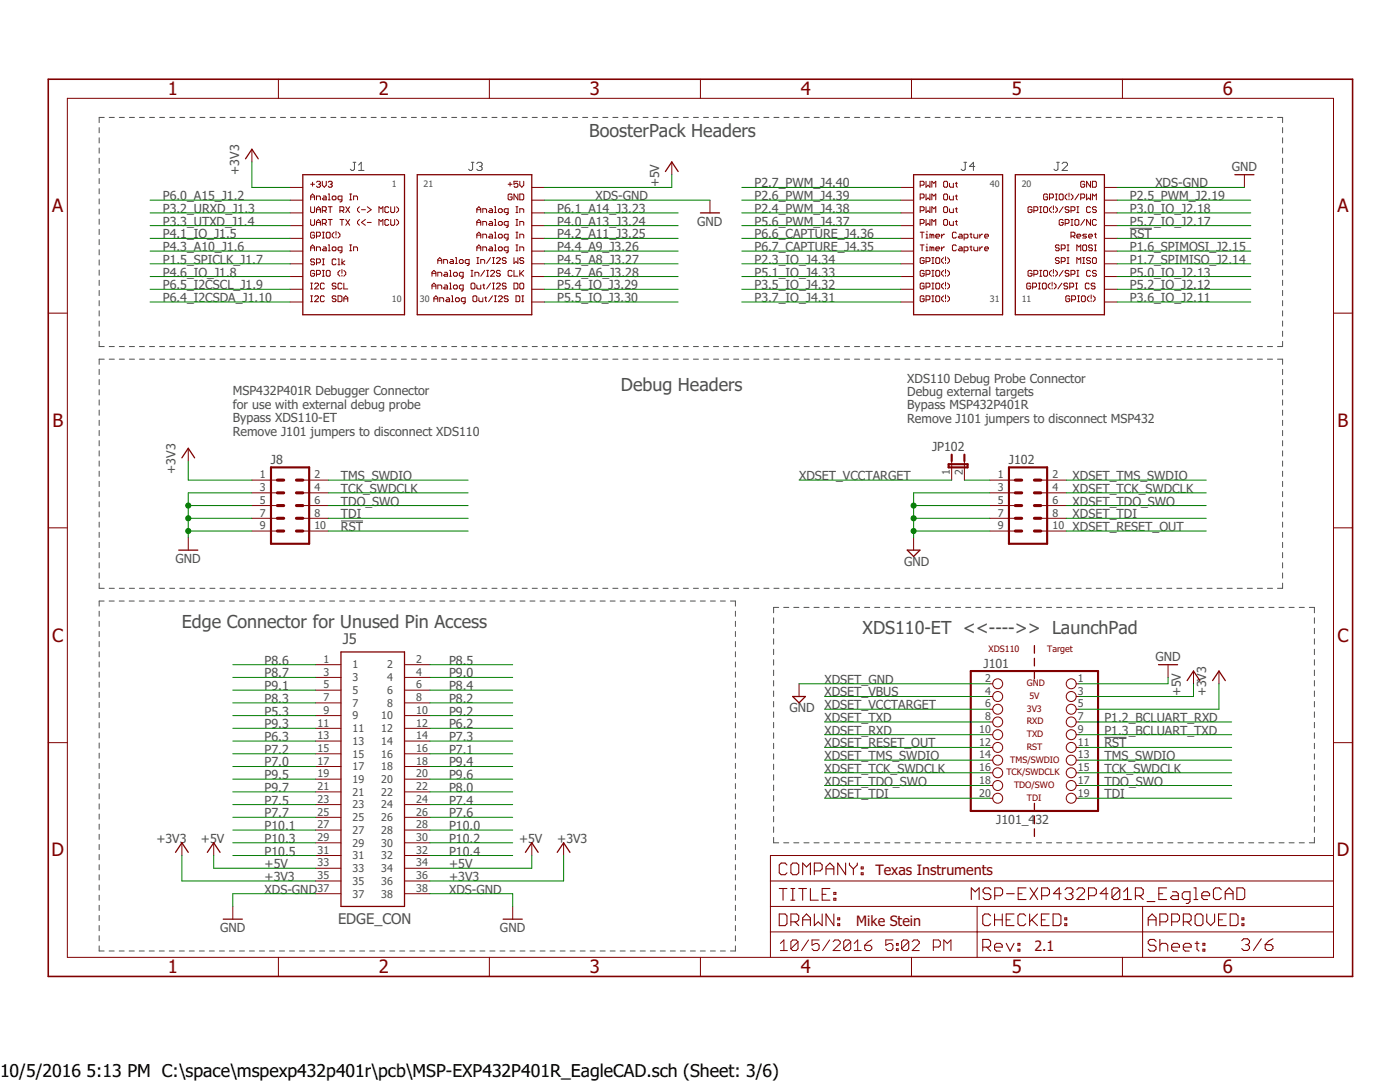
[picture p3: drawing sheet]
<svg xmlns="http://www.w3.org/2000/svg" width="279mm" height="216mm" viewBox="0 0 279 216" stroke-linecap="round" stroke-linejoin="round" font-family="sans-serif">
<defs><g id="words">
<g font-size="3.7" fill="#800000">
<text x="33.5" y="19">1</text>
<text x="75.6" y="19">2</text>
<text x="117.7" y="19">3</text>
<text x="159.8" y="19">4</text>
<text x="202" y="19">5</text>
<text x="244.1" y="19">6</text>
<text x="10.4" y="42.3">A</text>
<text x="266.9" y="42.3">A</text>
<text x="10.5" y="85.2">B</text>
<text x="267" y="85.2">B</text>
<text x="10.4" y="128">C</text>
<text x="266.9" y="128">C</text>
<text x="10.3" y="170.9">D</text>
<text x="266.8" y="170.9">D</text>
<text x="33.5" y="194.2">1</text>
<text x="75.6" y="194.2">2</text>
<text x="117.7" y="194.2">3</text>
<text x="159.8" y="194.2">4</text>
<text x="202" y="194.2">5</text>
<text x="244.1" y="194.2">6</text>
</g>
<g font-size="3.6" fill="#505050">
<text x="117.6" y="27.2">BoosterPack Headers</text>
<text x="123.9" y="78">Debug Headers</text>
<text x="36.3" y="125.3">Edge Connector for Unused Pin Access</text>
<text x="172.2" y="126.5">XDS110-ET &lt;&lt;----&gt;&gt; LaunchPad</text>
</g>
<g font-size="3.5">
<text x="0" y="214.9">10/5/2016</text>
<text x="17.3" y="214.9">5:13 PM C:\space\mspexp432p401r\pcb\MSP-EXP432P401R_EagleCAD.sch (Sheet: 3/6)</text>
</g>
<g font-size="2.9" fill="#505050">
<text x="68.4" y="128.6">J5</text>
<text x="67.5" y="184.5">EDGE_CON</text>
</g>
<g font-size="2.9" fill="#800000">
<text x="174.7" y="174.5">Texas Instruments</text>
<text x="170.9" y="184.7">Mike Stein</text>
<text x="206.4" y="189.8">2.1</text>
</g>
<g font-size="2.5" fill="#505050">
<text x="47.7" y="34.9" transform="rotate(-90 47.7 34.9)">+3V3</text>
<text x="245.9" y="34.1">GND</text>
<text x="32.5" y="39.9">P6.0_A15_J1.2</text>
<text x="118.8" y="39.9">XDS-GND</text>
<text x="131.5" y="37.4" transform="rotate(-90 131.5 37.4)">+5V</text>
<text x="150.6" y="37.4">P2.7_PWM_J4.40</text>
<text x="150.6" y="39.9">P2.6_PWM_J4.39</text>
<text x="225.5" y="39.9">P2.5_PWM_J2.19</text>
<text x="230.6" y="37.4">XDS-GND</text>
<text x="32.5" y="42.5">P3.2_URXD_J1.3</text>
<text x="32.5" y="45">P3.3_UTXD_J1.4</text>
<text x="32.5" y="47.6">P4.1_IO_J1.5</text>
<text x="111.2" y="42.5">P6.1_A14_J3.23</text>
<text x="111.2" y="45">P4.0_A13_J3.24</text>
<text x="111.2" y="47.6">P4.2_A11_J3.25</text>
<text x="139.1" y="45">GND</text>
<text x="150.6" y="42.5">P2.4_PWM_J4.38</text>
<text x="150.6" y="45">P5.6_PWM_J4.37</text>
<text x="150.6" y="47.6">P6.6_CAPTURE_J4.36</text>
<text x="225.5" y="42.5">P3.0_IO_J2.18</text>
<text x="225.5" y="45">P5.7_IO_J2.17</text>
<text x="225.5" y="47.6">RST</text>
<text x="32.5" y="50.1">P4.3_A10_J1.6</text>
<text x="32.5" y="52.6">P1.5_SPICLK_J1.7</text>
<text x="111.2" y="50.1">P4.4_A9_J3.26</text>
<text x="111.2" y="52.6">P4.5_A8_J3.27</text>
<text x="150.6" y="50.1">P6.7_CAPTURE_J4.35</text>
<text x="150.6" y="52.6">P2.3_IO_J4.34</text>
<text x="225.5" y="50.1">P1.6_SPIMOSI_J2.15</text>
<text x="225.5" y="52.6">P1.7_SPIMISO_J2.14</text>
<text x="32.5" y="55.2">P4.6_IO_J1.8</text>
<text x="32.5" y="57.7">P6.5_I2CSCL_J1.9</text>
<text x="111.2" y="55.2">P4.7_A6_J3.28</text>
<text x="111.2" y="57.7">P5.4_IO_J3.29</text>
<text x="150.6" y="55.2">P5.1_IO_J4.33</text>
<text x="150.6" y="57.7">P3.5_IO_J4.32</text>
<text x="225.5" y="55.2">P5.0_IO_J2.13</text>
<text x="225.5" y="57.7">P5.2_IO_J2.12</text>
<text x="32.5" y="60.3">P6.4_I2CSDA_J1.10</text>
<text x="111.2" y="60.3">P5.5_IO_J3.30</text>
<text x="150.6" y="60.3">P3.7_IO_J4.31</text>
<text x="225.5" y="60.3">P3.6_IO_J2.11</text>
<text x="181.1" y="76.4">XDS110 Debug Probe Connector</text>
<text x="46.5" y="78.9">MSP432P401R Debugger Connector</text>
<text x="46.5" y="81.6">for use with external debug probe</text>
<text x="181.1" y="79">Debug external targets</text>
<text x="181.1" y="81.7">Bypass MSP432P401R</text>
<text x="46.5" y="84.2">Bypass XDS110-ET</text>
<text x="46.5" y="86.9">Remove J101 jumpers to disconnect XDS110</text>
<text x="181.1" y="84.4">Remove J101 jumpers to disconnect MSP432</text>
<text x="186" y="90">JP102</text>
<text x="35" y="94.5" transform="rotate(-90 35 94.5)">+3V3</text>
<text x="54.1" y="92.5">J8</text>
<text x="68" y="95.8">TMS_SWDIO</text>
<text x="159.5" y="95.8">XDSET_VCCTARGET</text>
<text x="201.4" y="92.5">J102</text>
<text x="214.1" y="95.8">XDSET_TMS_SWDIO</text>
<text x="68" y="100.9">TDO_SWO</text>
<text x="68" y="98.3">TCK_SWDCLK</text>
<text x="214.1" y="100.9">XDSET_TDO_SWO</text>
<text x="214.1" y="98.3">XDSET_TCK_SWDCLK</text>
<text x="68" y="106">RST</text>
<text x="68" y="103.4">TDI</text>
<text x="214.1" y="106">XDSET_RESET_OUT</text>
<text x="214.1" y="103.4">XDSET_TDI</text>
<text x="35" y="112.3">GND</text>
<text x="180.4" y="112.9">GND</text>
<text x="230.6" y="131.9">GND</text>
<text x="52.8" y="132.6">P8.6</text>
<text x="52.8" y="135.2">P8.7</text>
<text x="52.8" y="137.7">P9.1</text>
<text x="89.6" y="137.7">P8.4</text>
<text x="89.6" y="132.6">P8.5</text>
<text x="89.6" y="135.2">P9.0</text>
<text x="164.5" y="136.4">XDSET_GND</text>
<text x="196.3" y="133.3">J101</text>
<text x="52.8" y="140.2">P8.3</text>
<text x="52.8" y="142.8">P5.3</text>
<text x="89.6" y="140.2">P8.2</text>
<text x="89.6" y="142.8">P9.2</text>
<text x="157.6" y="142.1">GND</text>
<text x="164.5" y="141.5">XDSET_VCCTARGET</text>
<text x="164.5" y="139">XDSET_VBUS</text>
<text x="235.7" y="139" transform="rotate(-90 235.7 139)">+5V</text>
<text x="240.7" y="139" transform="rotate(-90 240.7 139)">+3V3</text>
<text x="52.8" y="145.3">P9.3</text>
<text x="52.8" y="147.9">P6.3</text>
<text x="89.6" y="145.3">P6.2</text>
<text x="89.6" y="147.9">P7.3</text>
<text x="164.5" y="146.6">XDSET_RXD</text>
<text x="164.5" y="144.1">XDSET_TXD</text>
<text x="164.5" y="149.1">XDSET_RESET_OUT</text>
<text x="220.4" y="149.1">RST</text>
<text x="220.4" y="144.1">P1.2_BCLUART_RXD</text>
<text x="220.4" y="146.6">P1.3_BCLUART_TXD</text>
<text x="52.8" y="150.4">P7.2</text>
<text x="52.8" y="152.9">P7.0</text>
<text x="52.8" y="155.5">P9.5</text>
<text x="89.6" y="155.5">P9.6</text>
<text x="89.6" y="150.4">P7.1</text>
<text x="89.6" y="152.9">P9.4</text>
<text x="164.5" y="151.7">XDSET_TMS_SWDIO</text>
<text x="164.5" y="154.2">XDSET_TCK_SWDCLK</text>
<text x="220.4" y="151.7">TMS_SWDIO</text>
<text x="220.4" y="154.2">TCK_SWDCLK</text>
<text x="52.8" y="158">P9.7</text>
<text x="52.8" y="160.6">P7.5</text>
<text x="89.6" y="158">P8.0</text>
<text x="89.6" y="160.6">P7.4</text>
<text x="164.5" y="156.7">XDSET_TDO_SWO</text>
<text x="164.5" y="159.3">XDSET_TDI</text>
<text x="220.4" y="156.7">TDO_SWO</text>
<text x="220.4" y="159.3">TDI</text>
<text x="52.8" y="165.6">P10.1</text>
<text x="52.8" y="163.1">P7.7</text>
<text x="89.6" y="163.1">P7.6</text>
<text x="89.6" y="165.6">P10.0</text>
<text x="198.8" y="164.4">J101_432</text>
<text x="31.2" y="168.2">+3V3</text>
<text x="40.1" y="168.2">+5</text>
<text x="43.3" y="168.2">V</text>
<text x="52.8" y="173.3">+5V</text>
<text x="52.8" y="168.2">P10.3</text>
<text x="52.8" y="170.7">P10.5</text>
<text x="89.6" y="173.3">+5V</text>
<text x="89.6" y="168.2">P10.2</text>
<text x="89.6" y="170.7">P10.4</text>
<text x="103.6" y="168.2">+5</text>
<text x="106.8" y="168.2">V</text>
<text x="111.2" y="168.2">+</text>
<text x="113" y="168.2">3V3</text>
<text x="52.8" y="178.3">XDS-GND</text>
<text x="52.8" y="175.8">+3V3</text>
<text x="89.6" y="178.3">XDS-GND</text>
<text x="89.6" y="175.8">+3V3</text>
<text x="43.9" y="186">GND</text>
<text x="99.8" y="186">GND</text>
</g>
<g font-size="2.1" fill="#505050">
<text x="51.8" y="95.4">1</text>
<text x="62.8" y="95.4">2</text>
<text x="189.6" y="94.8" transform="rotate(-90 189.6 94.8)">1</text>
<text x="192.1" y="94.8" transform="rotate(-90 192.1 94.8)">2</text>
<text x="199.1" y="95.4">1</text>
<text x="210.1" y="95.4">2</text>
<text x="51.8" y="98">3</text>
<text x="51.8" y="100.5">5</text>
<text x="62.8" y="98">4</text>
<text x="62.8" y="100.5">6</text>
<text x="199.1" y="98">3</text>
<text x="199.1" y="100.5">5</text>
<text x="210.1" y="98">4</text>
<text x="210.1" y="100.5">6</text>
<text x="51.8" y="103.1">7</text>
<text x="51.8" y="105.6">9</text>
<text x="62.8" y="103.1">8</text>
<text x="62.8" y="105.6">10</text>
<text x="199.1" y="103.1">7</text>
<text x="199.1" y="105.6">9</text>
<text x="210.1" y="103.1">8</text>
<text x="210.1" y="105.6">10</text>
<text x="64.5" y="132.3">1</text>
<text x="64.5" y="134.8">3</text>
<text x="64.5" y="137.3">5</text>
<text x="70.4" y="133.4">1</text>
<text x="70.4" y="135.9">3</text>
<text x="77.2" y="135.9">4</text>
<text x="77.2" y="133.4">2</text>
<text x="83.1" y="137.3">6</text>
<text x="83.1" y="134.8">4</text>
<text x="83.1" y="132.3">2</text>
<text x="196.6" y="136.1">2</text>
<text x="215.1" y="136.1">1</text>
<text x="64.5" y="139.9">7</text>
<text x="64.5" y="142.4">9</text>
<text x="70.4" y="138.5">5</text>
<text x="70.4" y="141">7</text>
<text x="70.4" y="143.5">9</text>
<text x="76.1" y="143.5">10</text>
<text x="77.2" y="141">8</text>
<text x="77.2" y="138.5">6</text>
<text x="83.1" y="142.4">10</text>
<text x="83.1" y="139.9">8</text>
<text x="196.6" y="143.7">8</text>
<text x="196.6" y="141.2">6</text>
<text x="196.6" y="138.6">4</text>
<text x="215.1" y="143.7">7</text>
<text x="215.1" y="141.2">5</text>
<text x="215.1" y="138.6">3</text>
<text x="63.4" y="145">11</text>
<text x="63.4" y="147.5">13</text>
<text x="70.4" y="146.1">11</text>
<text x="70.4" y="148.6">13</text>
<text x="76.1" y="148.6">14</text>
<text x="76.1" y="146.1">12</text>
<text x="83.1" y="147.5">14</text>
<text x="83.1" y="145">12</text>
<text x="195.4" y="148.8">12</text>
<text x="195.4" y="146.2">10</text>
<text x="215.1" y="148.8">11</text>
<text x="215.1" y="146.2">9</text>
<text x="63.4" y="150">15</text>
<text x="63.4" y="152.6">17</text>
<text x="63.4" y="155.1">19</text>
<text x="70.4" y="151.2">15</text>
<text x="70.4" y="153.7">17</text>
<text x="76.1" y="153.7">18</text>
<text x="76.1" y="151.2">16</text>
<text x="83.1" y="155.1">20</text>
<text x="83.1" y="152.6">18</text>
<text x="83.1" y="150">16</text>
<text x="195.4" y="151.3">14</text>
<text x="195.4" y="153.9">16</text>
<text x="215.1" y="151.3">13</text>
<text x="215.1" y="153.9">15</text>
<text x="63.4" y="157.7">21</text>
<text x="63.4" y="160.2">23</text>
<text x="70.4" y="156.2">19</text>
<text x="70.4" y="158.8">21</text>
<text x="70.4" y="161.3">23</text>
<text x="76.1" y="161.3">24</text>
<text x="76.1" y="158.8">22</text>
<text x="76.1" y="156.2">20</text>
<text x="83.1" y="160.2">24</text>
<text x="83.1" y="157.7">22</text>
<text x="195.4" y="158.9">20</text>
<text x="195.4" y="156.4">18</text>
<text x="215.1" y="158.9">19</text>
<text x="215.1" y="156.4">17</text>
<text x="63.4" y="162.7">25</text>
<text x="63.4" y="165.3">27</text>
<text x="63.4" y="167.8">29</text>
<text x="70.4" y="163.9">25</text>
<text x="70.4" y="166.4">27</text>
<text x="76.1" y="166.4">28</text>
<text x="76.1" y="163.9">26</text>
<text x="83.1" y="167.8">30</text>
<text x="83.1" y="165.3">28</text>
<text x="83.1" y="162.7">26</text>
<text x="63.4" y="170.4">31</text>
<text x="63.4" y="172.9">33</text>
<text x="70.4" y="168.9">29</text>
<text x="70.4" y="171.5">31</text>
<text x="76.1" y="171.5">32</text>
<text x="76.1" y="168.9">30</text>
<text x="83.1" y="172.9">34</text>
<text x="83.1" y="170.4">32</text>
<text x="63.4" y="175.4">35</text>
<text x="63.4" y="178">37</text>
<text x="70.4" y="174">33</text>
<text x="70.4" y="176.6">35</text>
<text x="70.4" y="179.1">37</text>
<text x="76.1" y="179.1">38</text>
<text x="76.1" y="176.6">36</text>
<text x="76.1" y="174">34</text>
<text x="83.1" y="178">38</text>
<text x="83.1" y="175.4">36</text>
</g>
<g font-size="1.8" fill="#505050">
<text x="78.2" y="37.4">1</text>
<text x="84.5" y="37.4">21</text>
<text x="197.6" y="37.4">40</text>
<text x="203.9" y="37.4">20</text>
<text x="78.2" y="60.3">10</text>
<text x="83.8" y="60.3">30</text>
<text x="197.6" y="60.3">31</text>
<text x="203.9" y="60.3">11</text>
</g>
<g font-size="1.8" fill="#800000">
<text x="197.3" y="130.1">XDS110</text>
<text x="209" y="130.1">Target</text>
<text x="204.9" y="136.9">GND</text>
<text x="204.9" y="142">3V3</text>
<text x="205.4" y="139.5">5V</text>
<text x="204.9" y="149.6">RST</text>
<text x="204.9" y="147.1">TXD</text>
<text x="204.9" y="144.6">RXD</text>
<text x="200.9" y="154.7">TCK/SWDCLK</text>
<text x="201.6" y="152.2">TMS/SWDIO</text>
<text x="202.4" y="157.3">TDO/SWO</text>
<text x="204.9" y="159.8">TDI</text>
</g>
</g></defs>
<g fill="none" stroke="#505050" stroke-width=".2">
<path d="M19.8 25.5v1M19.8 27.5v1M19.8 29.5v1.1M19.8 31.6v1M19.8 33.6v1M19.8 35.6v1M19.8 37.7v1M19.8 39.7v1M20.8 23.4h-1v1.1M21.8 23.4h1M23.8 23.4h1M25.8 23.4h1"/>
<path d="M27.8 23.4h1M29.8 23.4h1M31.9 23.4h1M33.9 23.4h1M35.9 23.4h1M37.9 23.4h1M39.9 23.4h1M41.9 23.4h1M43.9 23.4h1M45.9 23.4h1M47.9 23.4h1M49.9 23.4h1"/>
<path d="M51.9 23.4h1.1M54 23.4h1M56 23.4h1M58 23.4h1M60 23.4h1M62 23.4h1M64 23.4h1M66 23.4h1M68 23.4h1M70 23.4h1.1M70.5 32.4h.5M70.7 32.4v1.4l-.2 .2h-.3l-.3-.2"/>
<path d="M71.6 34h1M71.6 32.9l.5-.5v1.6M72.1 23.4h1M74.1 23.4h1M76.1 23.4h1M78.1 23.4h1M80.1 23.4h1M82.1 23.4h1M84.1 23.4h1M86.1 23.4h1M88.1 23.4h1M90.1 23.4h1"/>
<path d="M92.1 23.4h1.1M94.1 32.4h.5M94.1 23.4h1.1M94.3 32.4v1.4l-.2 .2h-.3l-.3-.2M95.1 32.7l.3-.3h.6l.2 .3v.2l-.2 .3M95.7 33.2h.3M96 33.2l.2 .3v.3l-.2 .2h-.6l-.3-.2M96.2 23.4h1M98.2 23.4h1M100.2 23.4h1M102.2 23.4h1M104.2 23.4h1"/>
<path d="M106.2 23.4h1M108.2 23.4h1M110.2 23.4h1.1M112.2 23.4h1.1M114.3 23.4h1M116.3 23.4h1M118.3 23.4h1M120.3 23.4h1M122.3 23.4h1M124.3 23.4h1M126.3 23.4h1M128.3 23.4h1"/>
<path d="M130.3 23.4h1M132.4 23.4h.9M134.4 23.4h1M136.4 23.4h1M138.4 23.4h1M140.4 23.4h1M142.4 23.4h1M144.4 23.4h1M146.4 23.4h1M148.4 23.4h1M150.4 23.4h1M152.4 23.4h1.1"/>
<path d="M154.5 23.4h1M156.5 23.4h1M158.5 23.4h1M160.5 23.4h1M162.5 23.4h1M164.5 23.4h1M166.5 23.4h1M168.5 23.4h1M170.5 23.4h1.1M172.6 23.4h1M174.6 23.4h1M176.6 23.4h1"/>
<path d="M178.6 23.4h1M180.6 23.4h1M182.6 23.4h1M184.6 23.4h1M186.6 23.4h1M188.6 23.4h1M190.6 23.4h1M192.4 32.4h.5M192.6 23.4h1.1M192.6 32.4v1.4l-.2 .2h-.3l-.3-.2M194.5 33.2h-1l.8-.8v1.6M194.6 23.4h1.1"/>
<path d="M196.7 23.4h1M198.7 23.4h1M200.7 23.4h1M202.7 23.4h1M204.7 23.4h1M206.7 23.4h1M208.7 23.4h1M210.7 23.4h1.1M210.9 32.4h.5M211.1 32.4v1.4l-.2 .2h-.3l-.3-.2M212 32.7l.2-.3h.6l.2 .3v.2l-1 1.1h1M212.7 23.4h1.1"/>
<path d="M214.8 23.4h1M216.8 23.4h1M218.8 23.4h1M220.8 23.4h1M222.8 23.4h1M224.8 23.4h1M226.8 23.4h1M228.8 23.4h1M230.8 23.4h1M232.9 23.4h.9M234.9 23.4h1M236.9 23.4h1"/>
<path d="M238.9 23.4h1M240.9 23.4h1M242.9 23.4h1M244.9 23.4h1M246.9 23.4h1M248.9 23.4h1M250.9 23.4h1M252.9 23.4h1.1M255 23.4h1v1.1M256 25.5v1M256 27.5v1M256 29.5v1.1"/>
<path d="M256 31.6v1M256 33.6v1M256 35.6v1M256 37.7v1M256 39.7v1M19.8 41.7v1M19.8 43.7v1.1M19.8 45.8v1M19.8 47.8v1M19.8 49.8v1.1M19.8 51.9v1M19.8 53.9v1"/>
<path d="M19.8 55.9v1.1M19.8 58v1M19.8 60v1M225.5 45.6h4.4M256 41.7v1M256 43.7v1.1M256 45.8v1M256 47.8v1M256 49.8v1.1M256 51.9v1M256 53.9v1M256 55.9v1.1"/>
<path d="M256 58v1M256 60v1M19.8 68.1v1.1h1M19.8 62v1.1M19.8 64.1v1M19.8 66.1v1M19.8 73.7v1M19.8 75.7v1.1M19.8 77.8v1M19.8 79.8v1M20.8 71.7h-1v1M21.8 69.2h1"/>
<path d="M21.8 71.7h1M23.8 69.2h1M23.8 71.7h1M25.8 69.2h1M25.8 71.7h1M27.8 69.2h1M27.8 71.7h1M29.8 69.2h1M29.8 71.7h1M31.9 69.2h1M31.9 71.7h1M33.9 69.2h1"/>
<path d="M33.9 71.7h1M35.9 69.2h1M35.9 71.7h1M37.9 69.2h1M37.9 71.7h1M39.9 69.2h1M39.9 71.7h1M41.9 69.2h1M41.9 71.7h1M43.9 69.2h1M43.9 71.7h1M45.9 69.2h1"/>
<path d="M45.9 71.7h1M47.9 69.2h1M47.9 71.7h1M49.9 69.2h1M49.9 71.7h1M51.9 69.2h1.1M51.9 71.7h1.1M54 69.2h1M54 71.7h1M56 69.2h1M56 71.7h1M58 69.2h1"/>
<path d="M58 71.7h1M60 69.2h1M60 71.7h1M62 69.2h1M62 71.7h1M64 69.2h1M64 71.7h1M66 69.2h1M66 71.7h1M68 69.2h1M68 71.7h1M70 69.2h1.1"/>
<path d="M70 71.7h1.1M72.1 69.2h1M72.1 71.7h1M74.1 69.2h1M74.1 71.7h1M76.1 69.2h1M76.1 71.7h1M78.1 69.2h1M78.1 71.7h1M80.1 69.2h1M80.1 71.7h1M82.1 69.2h1"/>
<path d="M82.1 71.7h1M84.1 69.2h1M84.1 71.7h1M86.1 69.2h1M86.1 71.7h1M88.1 69.2h1M88.1 71.7h1M90.1 69.2h1M90.1 71.7h1M92.1 69.2h1.1M92.1 71.7h1.1M94.1 69.2h1.1"/>
<path d="M94.1 71.7h1.1M96.2 69.2h1M96.2 71.7h1M98.2 69.2h1M98.2 71.7h1M100.2 69.2h1M100.2 71.7h1M102.2 69.2h1M102.2 71.7h1M104.2 69.2h1M104.2 71.7h1M106.2 69.2h1"/>
<path d="M106.2 71.7h1M108.2 69.2h1M108.2 71.7h1M110.2 69.2h1.1M110.2 71.7h1.1M112.2 69.2h1.1M112.2 71.7h1.1M114.3 69.2h1M114.3 71.7h1M116.3 69.2h1M116.3 71.7h1M118.3 69.2h1"/>
<path d="M118.3 71.7h1M120.3 69.2h1M120.3 71.7h1M122.3 69.2h1M122.3 71.7h1M124.3 69.2h1M124.3 71.7h1M126.3 69.2h1M126.3 71.7h1M128.3 69.2h1M128.3 71.7h1M130.3 69.2h1"/>
<path d="M130.3 71.7h1M132.4 69.2h.9M132.4 71.7h.9M134.4 69.2h1M134.4 71.7h1M136.4 69.2h1M136.4 71.7h1M138.4 69.2h1M138.4 71.7h1M140.4 69.2h1M140.4 71.7h1M142.4 69.2h1"/>
<path d="M142.4 71.7h1M144.4 69.2h1M144.4 71.7h1M146.4 69.2h1M146.4 71.7h1M148.4 69.2h1M148.4 71.7h1M150.4 69.2h1M150.4 71.7h1M152.4 69.2h1.1M152.4 71.7h1.1M154.5 69.2h1"/>
<path d="M154.5 71.7h1M156.5 69.2h1M156.5 71.7h1M158.5 69.2h1M158.5 71.7h1M160.5 69.2h1M160.5 71.7h1M162.5 69.2h1M162.5 71.7h1M164.5 69.2h1M164.5 71.7h1M166.5 69.2h1"/>
<path d="M166.5 71.7h1M168.5 69.2h1M168.5 71.7h1M170.5 69.2h1.1M170.5 71.7h1.1M172.6 69.2h1M172.6 71.7h1M174.6 69.2h1M174.6 71.7h1M176.6 69.2h1M176.6 71.7h1M178.6 69.2h1"/>
<path d="M178.6 71.7h1M180.6 69.2h1M180.6 71.7h1M182.6 69.2h1M182.6 71.7h1M184.6 69.2h1M184.6 71.7h1M186.6 69.2h1M186.6 71.7h1M188.6 69.2h1M188.6 71.7h1M190.6 69.2h1"/>
<path d="M190.6 71.7h1M192.6 69.2h1.1M192.6 71.7h1.1M194.6 69.2h1.1M194.6 71.7h1.1M196.7 69.2h1M196.7 71.7h1M198.7 69.2h1M198.7 71.7h1M200.7 69.2h1M200.7 71.7h1M202.7 69.2h1"/>
<path d="M202.7 71.7h1M204.7 69.2h1M204.7 71.7h1M206.7 69.2h1M206.7 71.7h1M208.7 69.2h1M208.7 71.7h1M210.7 69.2h1.1M210.7 71.7h1.1M212.7 69.2h1.1M212.7 71.7h1.1M214.8 69.2h1"/>
<path d="M214.8 71.7h1M216.8 69.2h1M216.8 71.7h1M218.8 69.2h1M218.8 71.7h1M220.8 69.2h1M220.8 71.7h1M222.8 69.2h1M222.8 71.7h1M224.8 69.2h1M224.8 71.7h1M226.8 69.2h1"/>
<path d="M226.8 71.7h1M228.8 69.2h1M228.8 71.7h1M230.8 69.2h1M230.8 71.7h1M232.9 69.2h.9M232.9 71.7h.9M234.9 69.2h1M234.9 71.7h1M236.9 69.2h1M236.9 71.7h1M238.9 69.2h1"/>
<path d="M238.9 71.7h1M240.9 69.2h1M240.9 71.7h1M242.9 69.2h1M242.9 71.7h1M244.9 69.2h1M244.9 71.7h1M246.9 69.2h1M246.9 71.7h1M248.9 69.2h1M248.9 71.7h1M250.9 69.2h1"/>
<path d="M250.9 71.7h1M252.9 69.2h1.1M252.9 71.7h1.1M255 71.7h1v1M256 62v1.1M256 64.1v1M256 66.1v1M256 68.1v1.1h-1M256 73.7v1M256 75.7v1.1M256 77.8v1M256 79.8v1"/>
<path d="M19.8 81.8v1.1M19.8 83.9v1M19.8 85.9v1M19.8 87.9v1.1M19.8 90v1M19.8 92v1M19.8 94v1.1M19.8 96.1v1M19.8 98.1v1M256 81.8v1.1M256 83.9v1M256 85.9v1"/>
<path d="M256 87.9v1.1M256 90v1M256 92v1M256 94v1.1M256 96.1v1M256 98.1v1M19.8 100.1v1M19.8 102.2v1M19.8 104.2v1M19.8 106.2v1M19.8 108.2v1.1M19.8 110.3v1"/>
<path d="M19.8 112.3v1M19.8 114.3v1.1M19.8 116.4v1h1M20.8 119.9h-1v1M21.8 119.9h1M21.8 117.4h1M23.8 119.9h1M23.8 117.4h1M25.8 119.9h1M25.8 117.4h1M27.8 119.9h1M27.8 117.4h1"/>
<path d="M29.8 119.9h1M29.8 117.4h1M31.8 119.9h1M31.9 117.4h1M33.8 119.9h1M33.9 117.4h1M35.8 119.9h1M35.9 117.4h1M37.8 119.9h1M37.9 117.4h1M39.8 119.9h1M39.9 117.4h1"/>
<path d="M41.8 119.9h1M41.9 117.4h1M43.8 119.9h1M43.9 117.4h1M45.8 119.9h1M45.9 117.4h1M47.8 119.9h1M47.9 117.4h1M49.8 119.9h1M49.9 117.4h1M51.8 119.9h1M51.9 117.4h1.1"/>
<path d="M53.8 119.9h1M54 117.4h1M55.8 119.9h1M56 117.4h1M57.8 119.9h1M58 117.4h1M59.8 119.9h1M60 117.4h1M61.8 119.9h1M62 117.4h1M63.8 119.9h1M64 117.4h1"/>
<path d="M65.8 119.9h1M66 117.4h1M67.8 119.9h1M68 117.4h1M68.1 103.9h4.4M69.8 119.9h1M70 117.4h1.1M71.8 119.9h1M72.1 117.4h1M73.8 119.9h1M74.1 117.4h1M75.8 119.9h1"/>
<path d="M76.1 117.4h1M77.8 119.9h1M78.1 117.4h1M79.8 119.9h1M80.1 117.4h1M81.8 119.9h1M82.1 117.4h1M83.8 119.9h1M84.1 117.4h1M85.8 119.9h1M86.1 117.4h1M87.8 119.9h1"/>
<path d="M88.1 117.4h1M89.8 119.9h1M90.1 117.4h1M91.8 119.9h1M92.1 117.4h1.1M93.8 119.9h1M94.1 117.4h1.1M95.8 119.9h1M96.2 117.4h1M97.8 119.9h1M98.2 117.4h1M99.8 119.9h1"/>
<path d="M100.2 117.4h1M101.8 119.9h1M102.2 117.4h1M103.8 119.9h1M104.2 117.4h1M105.8 119.9h1M106.2 117.4h1M107.8 119.9h1M108.2 117.4h1M109.8 119.9h1M110.2 117.4h1.1M111.8 119.9h1"/>
<path d="M112.2 117.4h1.1M113.8 119.9h1M114.3 117.4h1M115.8 119.9h1M116.3 117.4h1M117.8 119.9h1M118.3 117.4h1M119.8 119.9h1M120.3 117.4h1M121.8 119.9h1M122.3 117.4h1M123.8 119.9h1"/>
<path d="M124.3 117.4h1M125.8 119.9h1M126.3 117.4h1M127.8 119.9h1M128.3 117.4h1M129.8 119.9h1M130.3 117.4h1M131.8 119.9h1M132.4 117.4h.9M133.8 119.9h1M134.4 117.4h1M135.8 119.9h1"/>
<path d="M136.4 117.4h1M137.8 119.9h1M138.4 117.4h1M139.8 119.9h1M140.4 117.4h1M141.8 119.9h1M142.4 117.4h1M143.8 119.9h1M144.4 117.4h1M145.8 119.9h1v1M146.4 117.4h1M148.4 117.4h1"/>
<path d="M150.4 117.4h1M152.4 117.4h1.1M154.5 117.4h1M156.5 117.4h1M158.5 117.4h1M160.5 117.4h1M162.5 117.4h1M164.5 117.4h1M166.5 117.4h1M168.5 117.4h1M170.5 117.4h1.1M172.6 117.4h1"/>
<path d="M174.6 117.4h1M176.6 117.4h1M178.6 117.4h1M180.6 117.4h1M182.6 117.4h1M184.6 117.4h1M186.6 117.4h1M188.6 117.4h1M190.6 117.4h1M192.6 117.4h1.1M194.6 117.4h1.1M196.7 117.4h1"/>
<path d="M198.7 117.4h1M200.7 117.4h1M202.7 117.4h1M204.7 117.4h1M206.7 117.4h1M208.7 117.4h1M210.7 117.4h1.1M212.7 117.4h1.1M214.8 117.4h1M216.8 117.4h1M218.8 117.4h1M220.8 117.4h1"/>
<path d="M222.8 117.4h1M224.8 117.4h1M226.8 117.4h1M228.8 117.4h1M230.8 117.4h1M232.9 117.4h.9M234.9 117.4h1M236.9 117.4h1M238.9 117.4h1M240.9 117.4h1M242.9 117.4h1M244.9 117.4h1"/>
<path d="M246.9 117.4h1M248.9 117.4h1M250.9 117.4h1M252.9 117.4h1.1M256 100.1v1M256 102.2v1M256 104.2v1M256 106.2v1M256 108.2v1.1M256 110.3v1M256 112.3v1M256 114.3v1.1"/>
<path d="M256 116.4v1h-1M19.8 122v1M19.8 124v1M19.8 126v1M19.8 128v1.1M19.8 130v1.1M19.8 132.1v1M19.8 134.1v1M19.8 136.1v1M19.8 138.1v1.1M146.8 122v1M146.8 124v1"/>
<path d="M146.8 126v1M146.8 128v1.1M146.8 130v1.1M146.8 132.1v1M146.8 134.1v1M146.8 136.1v1M146.8 138.1v1.1M154.4 123.3v1.1M154.4 125.4v1M154.4 127.5v1M154.4 129.5v1.1M154.4 131.6v1.1"/>
<path d="M154.4 133.7v1.1M154.4 135.8v1.1M154.4 137.9v1.1M154.4 140v1.1M155.4 121.2h-1v1.1M156.4 121.2h1M158.4 121.2h1M160.4 121.2h1.1M162.5 121.2h1M164.5 121.2h1M166.5 121.2h1M168.5 121.2h1"/>
<path d="M170.5 121.2h1M172.6 121.2h1M174.6 121.2h1M176.6 121.2h1M178.6 121.2h1M180.6 121.2h1M182.6 121.2h1M184.6 121.2h1.1M186.7 121.2h1M188.7 121.2h1M190.7 121.2h1M192.7 121.2h1"/>
<path d="M194.7 121.2h1M196.7 121.2h1.1M198.8 121.2h1M200.8 121.2h1M202.8 121.2h1M204.8 121.2h1M206.8 121.2h1.1M208.9 121.2h1M210.9 121.2h1M212.9 121.2h1M214.9 121.2h1M216.9 121.2h1"/>
<path d="M218.9 121.2h1.1M221 121.2h1M223 121.2h1M225 121.2h1M227 121.2h1M229 121.2h1M231 121.2h1.1M233.1 121.2h1M235.1 121.2h1M237.1 121.2h1M239.1 121.2h1M241.1 121.2h1"/>
<path d="M243.1 121.2h1.1M245.2 121.2h1M247.2 121.2h1M249.2 121.2h1M251.2 121.2h1M253.2 121.2h1.1M255.2 121.2h1.1M257.3 121.2h1M259.3 121.2h1M261.3 121.2h1v1.1M262.3 123.3v1.1M262.3 125.4v1"/>
<path d="M262.3 127.5v1M262.3 129.5v1.1M262.3 131.6v1.1M262.3 133.7v1.1M262.3 135.8v1.1M262.3 137.9v1.1M262.3 140v1.1M19.8 140.2v1M19.8 142.2v1M19.8 144.2v1M19.8 146.2v1.1M19.8 148.3v1"/>
<path d="M19.8 150.3v1M19.8 152.3v1M19.8 154.3v1.1M19.8 156.4v1M19.8 158.4v1M146.8 140.2v1M146.8 142.2v1M146.8 144.2v1M146.8 146.2v1.1M146.8 148.3v1M146.8 150.3v1M146.8 152.3v1"/>
<path d="M146.8 154.3v1.1M146.8 156.4v1M146.8 158.4v1M154.4 142v1.2M154.4 144.1v1.1M154.4 146.2v1.1M154.4 148.3v1.1M154.4 150.4v1.1M154.4 152.5v1.1M154.4 154.6v1.1M154.4 156.7v1.1M154.4 158.7v1.1"/>
<path d="M220.4 147.1h4.4M262.3 142v1.2M262.3 144.1v1.1M262.3 146.2v1.1M262.3 148.3v1.1M262.3 150.4v1.1M262.3 152.5v1.1M262.3 154.6v1.1M262.3 156.7v1.1M262.3 158.7v1.1M19.8 160.4v1M19.8 162.4v1"/>
<path d="M19.8 164.4v1.1M19.8 166.5v1M19.8 168.5v1M19.8 170.5v1.1M19.8 172.6v1M19.8 174.6v1M19.8 176.6v1M19.8 178.6v1M146.8 160.4v1M146.8 162.4v1M146.8 164.4v1.1M146.8 166.5v1"/>
<path d="M146.8 168.5v1M146.8 170.5v1.1M146.8 172.6v1M146.8 174.6v1M146.8 176.6v1M146.8 178.6v1M154.4 160.8v1.1M154.4 162.9v1.1M154.4 165v1.1M154.4 167.1v1.1h1M156.4 168.2h1M158.4 168.2h1"/>
<path d="M160.4 168.2h1.1M162.5 168.2h1M164.5 168.2h1M166.5 168.2h1M168.5 168.2h1M170.5 168.2h1M172.6 168.2h1M174.6 168.2h1M176.6 168.2h1M178.6 168.2h1M180.6 168.2h1M182.6 168.2h1"/>
<path d="M184.6 168.2h1.1M186.7 168.2h1M188.7 168.2h1M190.7 168.2h1M192.7 168.2h1M194.7 168.2h1M196.7 168.2h1.1M198.8 168.2h1M200.8 168.2h1M202.8 168.2h1M204.8 168.2h1M206.8 168.2h1.1"/>
<path d="M208.9 168.2h1M210.9 168.2h1M212.9 168.2h1M214.9 168.2h1M216.9 168.2h1M218.9 168.2h1.1M221 168.2h1M223 168.2h1M225 168.2h1M227 168.2h1M229 168.2h1M231 168.2h1.1"/>
<path d="M233.1 168.2h1M235.1 168.2h1M237.1 168.2h1M239.1 168.2h1M241.1 168.2h1M243.1 168.2h1.1M245.2 168.2h1M247.2 168.2h1M249.2 168.2h1M251.2 168.2h1M253.2 168.2h1.1M255.2 168.2h1.1"/>
<path d="M257.3 168.2h1M259.3 168.2h1M262.3 160.8v1.1M262.3 162.9v1.1M262.3 165v1.1M262.3 167.1v1.1h-1M19.8 180.6v1.1M19.8 182.7v1M19.8 184.7v1M19.8 186.7v1M19.8 188.7v1.1h1M21.8 189.8h1"/>
<path d="M23.8 189.8h1M25.8 189.8h1M27.8 189.8h1M29.8 189.8h1M31.8 189.8h1M33.8 189.8h1M35.8 189.8h1M37.8 189.8h1M39.8 189.8h1M41.8 189.8h1M43.8 189.8h1M45.8 189.8h1"/>
<path d="M47.8 189.8h1M49.8 189.8h1M51.8 189.8h1M53.8 189.8h1M55.8 189.8h1M57.8 189.8h1M59.8 189.8h1M61.8 189.8h1M63.8 189.8h1M65.8 189.8h1M67.8 189.8h1M69.8 189.8h1"/>
<path d="M71.8 189.8h1M73.8 189.8h1M75.8 189.8h1M77.8 189.8h1M79.8 189.8h1M81.8 189.8h1M83.8 189.8h1M85.8 189.8h1M87.8 189.8h1M89.8 189.8h1M91.8 189.8h1M93.8 189.8h1"/>
<path d="M95.8 189.8h1M97.8 189.8h1M99.8 189.8h1M101.8 189.8h1M103.8 189.8h1M105.8 189.8h1M107.8 189.8h1M109.8 189.8h1M111.8 189.8h1M113.8 189.8h1M115.8 189.8h1M117.8 189.8h1"/>
<path d="M119.8 189.8h1M121.8 189.8h1M123.8 189.8h1M125.8 189.8h1M127.8 189.8h1M129.8 189.8h1M131.8 189.8h1M133.8 189.8h1M135.8 189.8h1M137.8 189.8h1M139.8 189.8h1M141.8 189.8h1"/>
<path d="M143.8 189.8h1M146.8 180.6v1.1M146.8 182.7v1M146.8 184.7v1M146.8 186.7v1M146.8 188.7v1.1h-1"/>
</g>
<g fill="none" stroke="#800000" stroke-width=".2">
<path d="M13.4 19.6h252.7v171.4h-252.7zM55.6 15.8v3.8M97.7 15.8v3.8M139.8 15.8v3.8M181.9 15.8v3.8M224 15.8v3.8M50.3 29.8v2.5M57.9 37.4h2.5M57.9 39.9h2.5M62 36.8h.8M62 39.9v-.8l.4-.4 .4 .4v.8M62 39.3h.8"/>
<path d="M62.4 36.4v.7M63.2 36.4l.2-.2h.4l.1 .2-.1 .4M63.2 39.9v-.8h.6l.1 .2v.6M63.6 36.8h.2M63.8 36.8l.1 .2-.1 .4h-.4l-.2-.3M64.3 36.2v.8l.4 .4 .4-.4v-.8M64.5 39.1h.4l.2 .2v.6h-.6l-.2-.2 .2-.2h.6M65.5 36.4l.2-.2h.4l.2 .2-.2 .4M65.5 39.9h.4M65.5 38.7h.2v1.2M65.9 36.8h.2M66.1 36.8l.2 .2-.2 .4h-.4l-.2-.3"/>
<path d="M66.5 39.1h.4l.2 .2v.4l-.2 .2h-.4l-.2-.2v-.4zM68.2 39.9h-.6l-.1-.2v-.4l.1-.2h.6v1l-.4 .2M69.8 39.9h.4M69.8 38.7h.4M70 38.7v1.2M70.6 39.9v-.8h.6l.2 .2v.6M101.4 36.8h.8M101.8 36.4v.7M102.2 38.9l-.2-.2h-.4l-.2 .2v.8l.2 .2h.4l.2-.2v-.4h-.4M103.4 36.2h-.8v.6l.4-.2 .4 .2v.3l-.2 .3h-.4l-.2-.3M103.4 38.7v1.2l-.8-1.2v1.2M103.7 38.7h.6l.2 .2v.8l-.2 .2h-.6z"/>
<path d="M103.7 36.2v.8l.4 .4 .4-.4v-.8M106.1 37.4h2.6M106.1 39.9h2.6M134.1 32.3v2.6M141.7 39.9v2.6M179.8 37.4h2.5M179.8 39.9h2.5M183.6 37h.6l.2-.2v-.4l-.2-.2h-.6v1.2M183.6 39.5h.6l.2-.2v-.4l-.2-.2h-.6v1.2M184.8 36.2v1.2l.4-.4 .4 .4v-1.2M184.8 38.7v1.2l.4-.4 .4 .4v-1.2M186 37.4v-1.2l.4 .4 .4-.4v1.2"/>
<path d="M186 39.9v-1.2l.4 .4 .4-.4v1.2M188.3 38.9l.2-.2h.4l.2 .2v.8l-.2 .2h-.4l-.2-.2zM188.5 36.2h.4l.2 .2v.7l-.2 .3h-.4l-.2-.3v-.7zM189.5 36.6v.5l.2 .3h.6v-.8M189.5 39.1v.6l.2 .2h.6v-.8M190.6 39.1h.5M190.6 36.6h.5M190.9 36.4v.7l.2 .3M190.9 38.9v.8l.2 .2M209.1 38.9l-.2-.2h-.4l-.2 .2v.8l.2 .2h.4l.2-.2v-.4h-.4M209.4 39.5h.6l.2-.2v-.4l-.2-.2h-.6v1.2M210.6 39.9h.4"/>
<path d="M210.6 38.7h.4M210.8 38.7v1.2M211.4 38.9l.2-.2h.4l.2 .2v.8l-.2 .2h-.4l-.2-.2zM213 38.7l-.4 .4v.4l.4 .4M213.3 38.5v.8M213.3 39.7v.2M213.7 38.7l.4 .4v.4l-.4 .4M215.3 38.7l-.8 1.2M215.7 39.5h.6l.2-.2v-.4l-.2-.2h-.6v1.2M216.5 36.4l-.2-.2h-.4l-.2 .2v.7l.2 .3h.4l.2-.3v-.3h-.4M216.9 38.7v1.2l.4-.4 .3 .4v-1.2M217.6 36.2v1.2l-.7-1.2v1.2"/>
<path d="M218 36.2h.6l.2 .2v.7l-.2 .3h-.6zM218 39.9v-1.2l.4 .4 .4-.4v1.2M220.4 37.4h2.5M220.4 39.9h2.5M248.3 34.9v2.5M57.9 42.5h2.5M57.9 45h2.5M57.9 47.6h2.5M57.9 50.1h2.5M57.9 52.6h2.5M57.9 55.2h2.5M57.9 57.7h2.5"/>
<path d="M62 41.3v.9l.2 .2h.4l.2-.2v-.9M62 43.8v1l.2 .2h.4l.2-.2v-1M62 50v-.7l.4-.4 .4 .4v.7M62 49.5h.8M62 57.7h.4M62 56.5h.4M62 59h.4M62.2 56.5v1.2M62.2 59v1.2M62.8 46.5l-.2-.2h-.4l-.2 .2v.8l.2 .2h.4l.2-.2v-.4h-.4M62.8 51.9l-.2-.2h-.4l-.2 .2 .2 .4h.4l.2 .2-.2 .3h-.4l-.2-.2M62.8 54.1l-.2-.1h-.4l-.2 .1v.8l.2 .2h.4l.2-.2v-.4h-.4"/>
<path d="M62.8 56.7l.2-.2h.4l.2 .2v.2l-.8 .8h.8M62.8 59.2l.2-.2h.4l.2 .2v.2l-.8 .8h.8M63.2 42.4v-.7l.4-.4 .3 .4v.7M63.2 45v-.8l.4-.4 .3 .4v.8M63.2 47.1h.6l.1-.2v-.4l-.1-.2h-.6v1.2M63.2 50v-.7h.6l.1 .2v.5M63.2 52.5h.6l.1-.2v-.4l-.1-.2h-.6v1.1M63.2 54.7h.6l.1-.2v-.4l-.1-.1h-.6v1.1M63.2 41.8h.7M63.2 44.4h.7M64.3 42h.6l.2-.2v-.4l-.2-.1h-.6v1.1M64.3 44.6h.6l.2-.2v-.4l-.2-.2h-.6v1.2"/>
<path d="M64.3 46.3h.4M64.3 47.5h.4M64.3 51.7h.4M64.3 52.8h.4M64.3 54h.4M64.3 55.1h.4M64.5 49.3h.4l.2 .2v.5h-.6l-.2-.2 .2-.1h.6M64.5 46.3v1.2M64.5 51.7v1.1M64.5 54v1.1M64.7 56.7l-.2-.2h-.4l-.2 .2v.8l.2 .2h.4l.2-.2M64.7 59.2l-.2-.2h-.4l-.2 .2v.8l.2 .2h.4l.2-.2"/>
<path d="M64.7 42l.4 .4M64.7 44.6l.4 .4M65.3 46.3h.4l.2 .2v.8l-.2 .2h-.4l-.2-.2v-.8zM65.3 54h.4l.2 .1v.8l-.2 .2h-.4l-.2-.2v-.8zM65.5 48.9h.2v1.1M65.5 41.3h.8M65.5 43.8h.8M65.5 50h.4M65.9 41.3v1.1M65.9 43.8v1.2M66.5 49.3h.4l.2 .2v.3l-.2 .2h-.4l-.2-.2v-.3zM66.7 46.3l-.4 .4v.4l.4 .4"/>
<path d="M67.1 51.9l-.2-.2h-.4l-.2 .2v.7l.2 .2h.4l.2-.2M67.1 56.7l-.2-.2h-.4l-.2 .2 .2 .4h.4l.2 .2-.2 .4h-.4l-.2-.2M67.1 59.2l-.2-.2h-.4l-.2 .2 .2 .4h.4l.2 .2-.2 .4h-.4l-.2-.2M67.1 46.1v.8M67.1 47.3v.2M67.5 59h.5l.2 .2v.8l-.2 .2h-.5zM67.5 46.3l.3 .4v.4l-.3 .4M67.5 51.7h.1v1.1M67.5 52.8h.3M67.8 54l-.3 .3v.4l.3 .4M67.8 42h.6l.2-.2v-.4l-.2-.1h-.6v1.1M67.8 43.8h.8"/>
<path d="M68.2 43.8v1.2M68.2 50h-.6l-.1-.2v-.3l.1-.2h.6v.9l-.4 .2M68.2 51.7v1.1M68.2 53.8v.7M68.2 54.9v.2M68.2 56.7l-.2-.2h-.4l-.1 .2v.8l.1 .2h.4l.2-.2M68.2 42l.4 .4M68.6 56.5v1.2h.8M68.6 54l.4 .3v.4l-.4 .4M68.6 59.6h.8M68.8 52l-.6 .5 .6 .3M69 41.3l.8 1.1"/>
<path d="M69 43.8l.8 1.2M69.8 41.3l-.8 1.1M69.8 43.8l-.8 1.2M69.8 50h.4M69.8 48.9h.4M70 48.9v1.1M70.6 50v-.7h.6l.2 .2v.5M71.7 41.3l-.3 .4v.3l.3 .4M71.7 43.8l-.3 .4v.4l.3 .4M72.1 41.8h.8M72.9 43.8l-.8 .6 .8 .6M73.3 41.3l.8 .5-.8 .6"/>
<path d="M73.3 44.4h.8M75.6 42.4v-1.1l.4 .4 .4-.4v1.1M75.6 45v-1.2l.4 .4 .4-.4v1.2M77.6 44l-.2-.2h-.4l-.2 .2v.8l.2 .2h.4l.2-.2M77.6 41.4l-.2-.1h-.4l-.2 .1v.8l.2 .2h.4l.2-.2M78 41.3v.9l.2 .2h.3l.3-.2v-.9M78 43.8v1l.2 .2h.3l.3-.2v-1M79.1 41.3l.4 .4v.3l-.4 .4M79.1 43.8l.4 .4v.4l-.4 .4M86.2 54.5h.8M86.2 57.1h.8M86.2 55.1v-.8l.4-.3 .4 .3v.8"/>
<path d="M86.2 57.7v-.8l.4-.4 .4 .4v.8M86.6 59.6h.8M87.4 52h.8M87.4 52.6v-.8l.4-.4 .4 .4v.8M87.4 55.1v-.8h.6l.2 .2v.6M87.4 57.7v-.8h.6l.2 .2v.6M88.5 52.6v-.8h.6l.2 .2v.6M88.7 54.3h.4l.2 .2v.6h-.6l-.2-.2 .2-.2h.6M88.7 56.9h.4l.2 .2v.6h-.6l-.2-.2 .2-.2h.6M89.1 59.4h.4l.2 .2v.6h-.6l-.2-.2 .2-.2h.6M89.7 54h.2v1.1M89.7 55.1h.4"/>
<path d="M89.7 57.7h.4M89.7 56.5h.2v1.2M89.9 51.8h.4l.2 .2v.6h-.6l-.2-.2 .2-.2h.6M90.1 59h.2v1.2M90.7 54.3h.4l.2 .2v.4l-.2 .2h-.4l-.2-.2v-.4zM90.7 56.9h.4l.2 .2v.4l-.2 .2h-.4l-.2-.2v-.4zM90.9 51.4h.2v1.2M90.9 52.6h.4M91.1 59.4h.4l.2 .2v.4l-.2 .2h-.4l-.2-.2v-.4zM91.9 51.8h.3l.2 .2v.4l-.2 .2h-.3l-.2-.2v-.4zM92.4 55.1h-.5l-.2-.2v-.4l.2-.2h.5v1l-.3 .2M92.4 57.7h-.5l-.2-.2v-.4l.2-.2h.5v.9l-.3 .3"/>
<path d="M93.6 52.6h-.6l-.2-.2v-.4l.2-.2h.6v1l-.4 .2M94 54h.4M94 55.1h.4M94 56.7l.2-.2h.4l.2 .2v.8l-.2 .2h-.4l-.2-.2zM94.2 54v1.1M94.4 59.2l.2-.2h.4l.2 .2v.8l-.2 .2h-.4l-.2-.2zM94.8 55.1v-.8h.6l.2 .2v.6M95.2 41.8h.7M95.2 44.4h.7M95.2 46.9h.7M95.2 49.5h.7M95.2 56.9v.6l.2 .2h.5v-.8"/>
<path d="M95.2 51.4h.4M95.2 52.6h.4M95.2 47.5v-.8l.4-.4 .3 .4v.8M95.2 42.4v-.7l.4-.4 .3 .4v.7M95.2 45v-.8l.4-.4 .3 .4v.8M95.2 50v-.7l.4-.4 .3 .4v.7M95.4 51.4v1.2M95.6 59.4v.6l.2 .2h.6v-.8M95.9 52.6v-.8h.6l.2 .2v.6M96.4 50v-.7h.5l.2 .2v.5M96.4 47.5v-.8h.5l.2 .2v.6M96.4 42.4v-.7h.5l.2 .1v.6"/>
<path d="M96.4 45v-.8h.5l.2 .2v.6M96.4 56.9h.3M96.5 56.7v.8l.2 .2M96.7 54l-.8 1.1M96.7 59.4h.4M96.9 59.2v.8l.2 .2M97.1 54h.4M97.1 55.1h.4M97.3 54v1.1M97.7 41.7h.4l.2 .1v.6h-.6l-.2-.2 .2-.2h.6M97.7 44.2h.4l.2 .2v.6h-.6l-.2-.2 .2-.2h.6M97.7 46.7h.4l.2 .2v.6h-.6l-.2-.2 .2-.2h.6"/>
<path d="M97.7 49.3h.4l.2 .2v.5h-.6l-.2-.2 .2-.1h.6M97.9 54.1l.2-.1h.4l.2 .1v.2l-.8 .8h.8M97.9 51.4l-.8 1.2M97.9 56.5l-.8 1.2M98.3 57.7h.4M98.3 56.5h.4M98.3 51.4h.4M98.3 52.6h.4M98.3 59l-.8 1.2M98.5 51.4v1.2M98.5 56.5v1.2M98.7 42.4h.4"/>
<path d="M98.7 41.3h.2v1.1M98.7 45h.4M98.7 43.8h.2v1.2M98.7 46.3h.2v1.2M98.7 47.5h.4M98.7 50h.4M98.7 48.9h.2v1.1M98.7 59h.4M98.9 59v1.2M99.1 56.7l.2-.2h.4l.1 .2v.2l-.7 .8h.7M99.1 51.6l.2-.2h.4l.1 .2v.2l-.7 .8h.7M99.5 41.8l.2-.1h.3l.2 .1v.4l-.2 .2h-.3l-.2-.2z"/>
<path d="M99.5 44.4l.2-.2h.3l.2 .2v.4l-.2 .2h-.3l-.2-.2zM99.5 46.9l.2-.2h.3l.2 .2v.4l-.2 .2h-.3l-.2-.2zM99.5 59.2l.2-.2h.3l.2 .2v.2l-.7 .8h.7M99.7 49.3h.3l.2 .2v.3l-.2 .2h-.3l-.2-.2v-.3zM99.8 54.1l-.1-.1h-.4l-.2 .1 .2 .4h.4l.1 .2-.1 .4h-.4l-.2-.2M101 56.7l-.2-.2h-.4l-.2 .2 .2 .4h.4l.2 .2-.2 .4h-.4l-.2-.2M101 51.6l-.2-.2h-.4l-.2 .2 .2 .4h.4l.2 .2-.2 .4h-.4l-.2-.2M101.4 42.4h-.6l-.2-.2v-.4l.2-.1h.6v.9l-.4 .2M101.4 45h-.6l-.2-.2v-.4l.2-.2h.6v1l-.4 .2M101.4 47.5h-.6l-.2-.2v-.4l.2-.2h.6v1l-.4 .2M101.4 50h-.6l-.2-.2v-.3l.2-.2h.6v.9l-.4 .2M101.4 59.2l-.2-.2h-.4l-.2 .2 .2 .4h.4l.2 .2-.2 .4h-.4l-.2-.2"/>
<path d="M102.2 54.1l-.2-.1h-.4l-.2 .1v.8l.2 .2h.4l.2-.2M102.6 54v1.1h.8M102.6 56.5h.6l.2 .2v.8l-.2 .2h-.6zM102.6 51.4v1.2l.4-.4 .4 .4v-1.2M103 42.4h.4M103 41.3h.4M103 45h.4M103 43.8h.4M103 46.3h.4M103 47.5h.4M103 50h.4M103 48.9h.4"/>
<path d="M103 59h.5l.2 .2v.8l-.2 .2h-.5zM103.2 41.3v1.1M103.2 43.8v1.2M103.2 46.3v1.2M103.2 48.9v1.1M103.7 50v-.7h.6l.2 .2v.5M103.7 56.7l.2-.2h.4l.2 .2v.8l-.2 .2h-.4l-.2-.2zM103.7 47.5v-.8h.6l.2 .2v.6M103.7 42.4v-.7h.6l.2 .1v.6M103.7 45v-.8h.6l.2 .2v.6M103.7 54v1.1M103.9 54.5l.6 .6"/>
<path d="M104.1 59h.4M104.3 59v1.2M104.5 51.6l-.2-.2h-.4l-.2 .2 .2 .4h.4l.2 .2-.2 .4h-.4l-.2-.2M104.5 54l-.8 .7M106.1 42.5h2.6M106.1 45h2.6M106.1 47.6h2.6M106.1 50.1h2.6M106.1 52.6h2.6M106.1 55.2h2.6M106.1 57.7h2.6M179.8 42.5h2.5"/>
<path d="M179.8 45h2.5M179.8 47.6h2.5M179.8 50.1h2.5M179.8 52.6h2.5M179.8 55.2h2.5M179.8 57.7h2.5M183.6 42h.6l.2-.2v-.4l-.2-.1h-.6v1.1M183.6 44.6h.6l.2-.2v-.4l-.2-.2h-.6v1.2M183.6 46.3h.8M183.6 48.9h.8M184 46.3v1.2M184 48.9v1.1"/>
<path d="M184.4 54.1l-.2-.1h-.4l-.2 .1v.8l.2 .2h.4l.2-.2v-.4h-.4M184.4 56.7l-.2-.2h-.4l-.2 .2v.8l.2 .2h.4l.2-.2v-.4h-.4M184.4 59.2l-.2-.2h-.4l-.2 .2v.8l.2 .2h.4l.2-.2v-.4h-.4M184.4 51.6l-.2-.2h-.4l-.2 .2v.8l.2 .2h.4l.2-.2v-.4h-.4M184.8 47.5h.4M184.8 49.3h.2v.7M184.8 50h.4M184.8 54.7h.6l.2-.2v-.4l-.2-.1h-.6v1.1M184.8 57.3h.6l.2-.2v-.4l-.2-.2h-.6v1.2M184.8 59.8h.6l.2-.2v-.4l-.2-.2h-.6v1.2M184.8 46.7h.2v.8M184.8 52.2h.6l.2-.2v-.4l-.2-.2h-.6v1.2"/>
<path d="M184.8 41.3v1.1l.4-.4 .4 .4v-1.1M184.8 43.8v1.2l.4-.4 .4 .4v-1.2M185 46.1v.2M185 48.7v.2M186 49.5l-.4-.2v.7M186 54h.4M186 55.1h.4M186 57.7h.4M186 56.5h.4M186 59h.4M186 46.9l-.4-.2v.8M186 51.4h.4"/>
<path d="M186 52.6h.4M186 42.4v-1.1l.4 .4 .4-.4v1.1M186 45v-1.2l.4 .4 .4-.4v1.2M186 46.9v.6M186 49.5v.5M186 46.9l.2-.2 .2 .2v.6M186 49.5l.2-.2 .2 .2v.5M186.2 51.4v1.2M186.2 54v1.1M186.2 56.5v1.2M186.2 59v1.2M186.8 47.1h.7l-.2-.4h-.4l-.1 .2v.4l.1 .2h.4"/>
<path d="M186.8 49.7h.7l-.2-.4h-.4l-.1 .2v.3l.1 .2h.4M186.8 56.7l.1-.2h.4l.2 .2v.8l-.2 .2h-.4l-.1-.2zM186.8 59.2l.1-.2h.4l.2 .2v.8l-.2 .2h-.4l-.1-.2zM186.9 54h.4l.2 .1v.8l-.2 .2h-.4l-.1-.2v-.8zM186.9 51.4h.4l.2 .2v.8l-.2 .2h-.4l-.1-.2v-.8zM187.9 46.7v.8M187.9 49.3v.7M188.3 41.4l.2-.1h.4l.2 .1v.8l-.2 .2h-.4l-.2-.2zM188.3 44l.2-.2h.4l.2 .2v.8l-.2 .2h-.4l-.2-.2zM188.3 51.4l-.4 .4v.4l.4 .4M188.3 54l-.4 .3v.4l.4 .4M188.3 56.5l-.4 .4v.4l.4 .4"/>
<path d="M188.3 59l-.4 .4v.4l.4 .4M188.5 49.3h-.2l-.4 .4M188.5 46.7h-.2l-.4 .4M188.7 51.2v.8M188.7 52.4v.2M188.7 53.8v.7M188.7 54.9v.2M188.7 56.3v.8M188.7 57.5v.2M188.7 58.8v.8M189.1 51.4l.4 .4v.4l-.4 .4M189.1 54l.4 .3v.4l-.4 .4"/>
<path d="M189.1 56.5l.4 .4v.4l-.4 .4M189.1 59l.4 .4v.4l-.4 .4M189.5 41.7v.5l.2 .2h.6v-.7M189.5 44.2v.6l.2 .2h.6v-.8M190.6 41.7h.5M190.6 44.2h.5M190.9 46.5l-.3-.2h-.3l-.2 .2v.8l.2 .2h.3l.3-.2M190.9 49.1l-.3-.2h-.3l-.2 .2v.7l.2 .2h.3l.3-.2M190.9 41.4v.8l.2 .2M190.9 44v.8l.2 .2M191.4 46.7h.4l.2 .2v.6h-.6l-.2-.2 .2-.2h.6M191.4 49.3h.4l.2 .2v.5h-.6l-.2-.2 .2-.1h.6"/>
<path d="M192.4 47.5h.6l.2-.2v-.4l-.2-.2h-.6v1.2M192.4 50h.6l.2-.2v-.3l-.2-.2h-.6v1.1M193.6 49.3h.4M193.6 46.7h.4M193.8 49.1v.7l.2 .2M193.8 46.5v.8l.2 .2M194.4 46.7v.6l.2 .2h.5v-.8M194.4 49.3v.5l.2 .2h.5v-.7M195.5 46.7v.8M195.5 49.3v.7M196.1 49.3h-.2l-.4 .4M196.1 46.7h-.2l-.4 .4"/>
<path d="M196.5 47.1h.8l-.2-.4h-.4l-.2 .2v.4l.2 .2h.4M196.5 49.7h.8l-.2-.4h-.4l-.2 .2v.3l.2 .2h.4M205.7 56.7l-.2-.2h-.4l-.2 .2v.8l.2 .2h.4l.2-.2v-.4h-.4M206 41.4l-.3-.1h-.3l-.2 .1v.8l.2 .2h.3l.3-.2v-.4h-.5M206 54.1l-.3-.1h-.3l-.2 .1v.8l.2 .2h.3l.3-.2v-.4h-.5M206.1 57.3h.6l.2-.2v-.4l-.2-.2h-.6v1.2M206.3 42h.6l.2-.2v-.4l-.2-.1h-.6v1.1M206.3 54.7h.6l.2-.2v-.4l-.2-.1h-.6v1.1M207.2 57.7h.4M207.2 56.5h.4M207.4 56.5v1.2M207.5 42.4h.4"/>
<path d="M207.5 41.3h.4M207.5 54h.4M207.5 55.1h.4M207.7 41.3v1.1M207.7 54v1.1M208.2 56.5h.4l.2 .2v.8l-.2 .2h-.4l-.2-.2v-.8zM208.3 41.4l.2-.1h.4l.2 .1v.8l-.2 .2h-.4l-.2-.2zM208.5 54h.4l.2 .1v.8l-.2 .2h-.4l-.2-.2v-.8zM209.6 56.5l-.4 .4v.4l.4 .4M209.8 41.3l-.4 .4v.3l.4 .4M209.8 54l-.4 .3v.4l.4 .4M210 56.3v.8"/>
<path d="M210 57.5v.2M210.2 41.1v.7M210.2 42.2v.2M210.2 53.8v.7M210.2 54.9v.2M210.4 56.5l.4 .4v.4l-.4 .4M210.6 41.3l.4 .4v.3l-.4 .4M210.6 54l.4 .3v.4l-.4 .4M211.4 49.1l-.2-.2h-.4l-.2 .2 .2 .4h.4l.2 .2-.2 .3h-.4l-.2-.2M211.4 51.6l-.2-.2h-.4l-.2 .2 .2 .4h.4l.2 .2-.2 .4h-.4l-.2-.2M211.8 49.7h.6l.2-.2v-.4l-.2-.2h-.6v1.1M211.8 52.2h.6l.2-.2v-.4l-.2-.2h-.6v1.2"/>
<path d="M211.9 56.5l-.8 1.2M212.2 44l-.2-.2h-.4l-.2 .2v.8l.2 .2h.4l.2-.2v-.4h-.4M212.2 41.3l-.8 1.1M212.2 54l-.8 1.1M212.6 44.6h.5l.2-.2v-.4l-.2-.2h-.5v1.2M213 50h.3M213 48.9h.3M213 51.4h.3M213 52.6h.3M213.1 56.7l-.2-.2h-.4l-.2 .2 .2 .4h.4l.2 .2-.2 .4h-.4l-.2-.2M213.1 48.9v1.1M213.1 51.4v1.2"/>
<path d="M213.3 41.4l-.2-.1h-.3l-.2 .1 .2 .4h.3l.2 .2-.2 .4h-.3l-.2-.2M213.3 54.1l-.2-.1h-.3l-.2 .1 .2 .4h.3l.2 .2-.2 .4h-.3l-.2-.2M213.5 57.3h.6l.2-.2v-.4l-.2-.2h-.6v1.2M213.5 59.2l-.2-.2h-.4l-.2 .2v.8l.2 .2h.4l.2-.2v-.4h-.4M213.7 42h.6l.2-.2v-.4l-.2-.1h-.6v1.1M213.7 45h.4M213.7 43.8h.4M213.7 47.1h.6l.2-.2v-.4l-.2-.2h-.6v1.2M213.7 54.7h.6l.2-.2v-.4l-.2-.1h-.6v1.1M213.9 59.8h.6l.2-.2v-.4l-.2-.2h-.6v1.2M213.9 43.8v1.2M214.1 47.1l.4 .4"/>
<path d="M214.5 44l.2-.2h.4l.2 .2v.8l-.2 .2h-.4l-.2-.2zM214.7 57.7h.4M214.7 56.5h.4M214.8 56.5v1.2M214.9 42.4h.4M214.9 41.3h.4M214.9 47.1h.8l-.2-.4h-.4l-.2 .2v.4l.2 .2h.4M214.9 54h.4M214.9 55.1h.4M214.9 50v-1.1l.4 .4 .4-.4v1.1M214.9 52.6v-1.2l.4 .4 .4-.4v1.2M215.1 59h.3"/>
<path d="M215.1 41.3v1.1M215.1 54v1.1M215.2 59v1.2M215.8 59.2l.2-.2h.4l.2 .2v.8l-.2 .2h-.4l-.2-.2zM216.1 49.1l.2-.2h.4l.2 .2v.7l-.2 .2h-.4l-.2-.2zM216.1 51.4h.4M216.1 52.6h.4M216.3 51.4v1.2M216.5 43.8l-.8 1.2M216.9 46.7h-.6l-.2 .2 .2 .2h.4l.2 .2-.2 .2h-.6M217.3 47.1h.7l-.2-.4h-.4l-.1 .2v.4l.1 .2h.4M217.4 56.7l-.2-.2h-.4l-.2 .2v.8l.2 .2h.4l.2-.2"/>
<path d="M217.4 59l-.4 .4v.4l.4 .4M217.6 41.4l-.2-.1h-.4l-.1 .1v.8l.1 .2h.4l.2-.2M217.6 54.1l-.2-.1h-.4l-.1 .1v.8l.1 .2h.4l.2-.2M217.6 43.8v1.2l-.7-1.2v1.2M217.6 51.6l-.2-.2h-.4l-.1 .4 .1 .2h.4l.2 .4-.2 .2h-.4l-.1-.2M217.8 58.8v.8M218 49.1l-.2-.2h-.4l-.1 .2 .1 .4h.4l.2 .2-.2 .3h-.4l-.1-.2M218 51.6l.2-.2h.4l.2 .2v.8l-.2 .2h-.4l-.2-.2zM218.2 59l.3 .4v.4l-.3 .4M218.4 50h.4M218.4 48.9h.4M218.4 46.7h.4"/>
<path d="M218.5 56.7l-.1-.2h-.4l-.2 .2 .2 .4h.4l.1 .2-.1 .4h-.4l-.2-.2M218.6 46.5v.8l.2 .2M218.6 48.9v1.1M218.8 41.4l-.2-.1h-.4l-.2 .1 .2 .4h.4l.2 .2-.2 .4h-.4l-.2-.2M218.8 44l-.2-.2h-.4l-.2 .2v.8l.2 .2h.4l.2-.2M218.8 54.1l-.2-.1h-.4l-.2 .1 .2 .4h.4l.2 .2-.2 .4h-.4l-.2-.2M220.4 42.5h2.5M220.4 45h2.5M220.4 47.6h2.5M220.4 50.1h2.5M220.4 52.6h2.5M220.4 55.2h2.5"/>
<path d="M220.4 57.7h2.5M9.6 62.5h3.8M57.9 60.3h2.5M62 60.2h.4M68.6 60.2v-.8l.4-.4 .4 .4v.8M86.6 60.2v-.8l.4-.4 .4 .4v.8M87.8 60.2v-.8h.5l.2 .2v.6M90.1 60.2h.4M92.8 60.2h-.6l-.1-.2v-.4l.1-.2h.6v1l-.4 .2M98.7 60.2h.4M104.1 60.2h.4M106.1 60.3h2.6"/>
<path d="M179.8 60.3h2.5M186 60.2h.4M188.7 60v.2M215.1 60.2h.3M217.8 60v.2M220.4 60.3h2.5M266.1 62.5h3.8M37.6 89.5v2.5M50.3 95.8h5.1M50.3 98.3h5.1M60.4 95.8h5.1M60.4 98.3h5.1"/>
<path d="M189.9 92v3.8M192.5 92v3.8M197.5 95.8h5.1M197.5 98.3h5.1M207.7 95.8h5.1M207.7 98.3h5.1M9.6 105.3h3.8M37.6 107.2v2.6M50.3 100.9h5.1M50.3 103.4h5.1M50.3 106h5.1M60.4 100.9h5.1"/>
<path d="M60.4 103.4h5.1M60.4 106h5.1M182.3 107.2v2.6M197.5 100.9h5.1M197.5 103.4h5.1M197.5 106h5.1M207.7 100.9h5.1M207.7 103.4h5.1M207.7 106h5.1M266.1 105.3h3.8M63 132.6h5.1M63 135.2h5.1"/>
<path d="M63 137.7h5.1M80.7 132.6h5.1M80.7 135.2h5.1M80.7 137.7h5.1M159.5 136.4v2.6M197.5 139h.6M197.5 136.4h.6M214.8 139h.5M214.8 136.4h.5M233.1 132.6v2.6M238.2 133.9v2.5M243.3 133.9v2.5"/>
<path d="M9.6 148.2h3.8M63 140.3h5.1M63 142.8h5.1M63 145.3h5.1M63 147.9h5.1M63 150.4h5.1M63 153h5.1M63 155.5h5.1M63 158h5.1M80.7 140.3h5.1M80.7 142.8h5.1M80.7 145.3h5.1"/>
<path d="M80.7 147.9h5.1M80.7 150.4h5.1M80.7 153h5.1M80.7 155.5h5.1M80.7 158h5.1M197.5 151.7h.6M197.5 149.1h.6M197.5 146.6h.6M197.5 144.1h.6M197.5 141.5h.6M197.5 159.3h.6M197.5 156.7h.6"/>
<path d="M197.5 154.2h.6M214.8 151.7h.5M214.8 149.1h.5M214.8 146.6h.5M214.8 144.1h.5M214.8 141.5h.5M214.8 159.3h.5M214.8 156.7h.5M214.8 154.2h.5M266.1 148.2h3.8M36.3 168.2v2.5M42.7 168.2v2.5"/>
<path d="M63 170.7h5.1M63 175.8h5.1M63 160.5h5.1M63 163.1h5.1M63 165.6h5.1M63 168.2h5.1M63 173.2h5.1M63 178.3h5.1M80.7 170.7h5.1M80.7 175.8h5.1M80.7 160.5h5.1M80.7 163.1h5.1"/>
<path d="M80.7 165.6h5.1M80.7 168.2h5.1M80.7 173.2h5.1M80.7 178.3h5.1M106.1 168.2v2.5M112.5 168.2v2.5M153.8 175.8h112.3M266.1 170.7h-112.3v20.3M46.5 180.9v2.5M55.6 191v3.8M97.7 191v3.8M102.3 180.9v2.5"/>
<path d="M139.8 191v3.8M153.8 185.9h112.3M153.8 180.9h112.3M155.7 188.3l.7-.7v2.1M155.7 189.7h1.4M159.3 187.9v1.4l-.4 .4h-.7l-.4-.4M159.3 187.9l-.4-.3h-.7l-.4 .3v1.4M159.3 187.9l-1.5 1.4M161.4 187.6l-1.4 2.1M163.5 187.6h-1.4v1l.7-.3h.3l.4 .3v.7l-.4 .4h-.7l-.3-.4M165.6 187.6l-1.4 2.1M166.3 187.9l.3-.3h.7l.4 .3v.4l-1.4 1.4h1.4"/>
<path d="M169.8 187.9v1.4l-.4 .4h-.7l-.3-.4M169.8 187.9l-.4-.3h-.7l-.3 .3v1.4M169.8 187.9l-1.4 1.4M170.5 189.7h1.4M170.5 188.3l.7-.7v2.1M172.6 188.6h1l.4 .4v.3l-.4 .4h-.7l-.3-.4zM174 187.6l-.7 .3-.7 .7M178.2 187.6h-1.4v1l.7-.3h.3l.4 .3v.7l-.4 .4h-.7l-.3-.4M178.9 189.3h.3v.4h-.3zM178.9 188.3h.3v.3h-.3zM181.4 187.9v1.4l-.4 .4h-.7l-.4-.4M181.4 187.9l-.4-.3h-.7l-.4 .3v1.4"/>
<path d="M181.4 187.9l-1.5 1.4M181.9 191v3.8M182.1 187.9l.3-.3h.7l.4 .3v.4l-1.4 1.4h1.4M186.3 189h1l.4-.4v-.7l-.4-.3h-1v2.1M188.4 189.7v-2.1l.7 .7 .7-.7v2.1M195 180.9v10.1M224 191v3.8M228 180.9v10.1"/>
<circle cx="199.1" cy="136.4" r=".99"/>
<circle cx="199.1" cy="139" r=".99"/>
<circle cx="213.8" cy="139" r=".99"/>
<circle cx="213.8" cy="136.4" r=".99"/>
<circle cx="199.1" cy="146.6" r=".99"/>
<circle cx="199.1" cy="151.7" r=".99"/>
<circle cx="199.1" cy="159.3" r=".99"/>
<circle cx="199.1" cy="156.7" r=".99"/>
<circle cx="199.1" cy="154.2" r=".99"/>
<circle cx="199.1" cy="149.1" r=".99"/>
<circle cx="199.1" cy="144.1" r=".99"/>
<circle cx="199.1" cy="141.5" r=".99"/>
<circle cx="213.8" cy="146.6" r=".99"/>
<circle cx="213.8" cy="144.1" r=".99"/>
<circle cx="213.8" cy="151.7" r=".99"/>
<circle cx="213.8" cy="154.2" r=".99"/>
<circle cx="213.8" cy="159.3" r=".99"/>
<circle cx="213.8" cy="156.7" r=".99"/>
<circle cx="213.8" cy="141.5" r=".99"/>
<circle cx="213.8" cy="149.1" r=".99"/>
</g>
<g fill="none" stroke="#800000" stroke-width=".21">
<path d="M155.5 177.3h1.6M156.3 177.3v2.3M157.1 172.6l-.4-.4h-.8l-.4 .4v1.6l.4 .3h.8l.4-.3M157.8 177.3h.8M157.8 179.6h.8M158.2 172.2h.8l.4 .4v1.6l-.4 .3h-.8l-.4-.3v-1.6zM158.2 177.3v2.3M159.4 177.3h1.6M160.2 174.5v-2.3l.8 .8 .7-.8v2.3M160.2 177.3v2.3M161.7 177.3v2.3h1.6M162.5 173.8h1.2l.4-.4v-.8l-.4-.4h-1.2v2.3"/>
<path d="M164.1 178.5h.7M164.8 174.5v-1.5l.8-.8 .8 .8v1.5M164.8 173.4h1.6M165.6 177.3h-1.5v2.3h1.5M166.4 178.1h.4v.4h-.4zM166.4 179.2h.4v.4h-.4zM168.8 172.2v2.3l-1.6-2.3v2.3M169.5 172.2v.4l.8 .8M170.3 173.4v1.1M171.1 172.2v.4l-.8 .8M171.9 174.2h.4v.3h-.4zM171.9 173h.4v.4h-.4z"/>
<path d="M193.8 179.5v-2.3l.8 .7 .8-.7v2.3M197.7 177.5l-.3-.3h-.8l-.4 .3v.4l.4 .4h.8l.3 .4v.4l-.3 .4h-.8l-.4-.4M198.5 178.7h1.2l.4-.4v-.8l-.4-.3h-1.2v2.3M200.9 178.3h1.5M203.2 178.3h.8M204.8 177.2h-1.6v2.3h1.6M205.5 177.2l1.6 2.3M207.1 177.2l-1.6 2.3M207.9 178.7h1.1l.4-.4v-.8l-.4-.3h-1.1v2.3M211.8 178.3h-1.6l1.2-1.1v2.3M212.6 177.5l.3-.3h.8l.4 .3v.4l-.4 .4M213.3 178.3h.4"/>
<path d="M213.7 178.3l.4 .4v.4l-.4 .4h-.8l-.3-.4M214.9 177.5l.4-.3h.8l.4 .3v.4l-1.6 1.6h1.6M217.2 178.7h1.2l.4-.4v-.8l-.4-.3h-1.2v2.3M221.1 178.3h-1.5l1.1-1.1v2.3M223.5 177.5l-.4-.3h-.8l-.4 .3v1.6M223.5 177.5v1.6l-.4 .4h-.8l-.4-.4M223.5 177.5l-1.6 1.6M224.2 179.5h1.6M224.2 177.9l.8-.7v2.3M226.6 178.7h1.2l.4-.4v-.8l-.4-.3h-1.2v2.3M227.4 178.7l.8 .8M228.9 179.9h1.6"/>
<path d="M231.3 178.3h.8M232.8 177.2h-1.5v2.3h1.5M234 177.9h.8l.4 .4v1.2h-1.2l-.4-.4 .4-.4h1.2M237.5 179.5h-1.2l-.4-.4v-.8l.4-.4h1.2v2l-.4 .4h-.4M238.3 177.2h.4v2.3M238.3 179.5h.8M239.8 178.7h1.6v-.4l-.4-.4h-.8l-.4 .4v.8l.4 .4h.8M243.7 177.5l-.3-.3h-.8l-.4 .3v1.6l.4 .4h.8l.3-.4M244.5 178.3h1.6M244.5 179.5v-1.6l.8-.7 .8 .7v1.6M246.8 177.2h1.2l.4 .3v1.6l-.4 .4h-1.2zM155.5 182.4h1.2l.4 .4v1.5l-.4 .4h-1.2z"/>
<path d="M157.8 183.9h1.2l.4-.4v-.7l-.4-.4h-1.2v2.3M158.6 183.9l.8 .8M160.2 184.7v-1.5l.8-.8 .7 .8v1.5M160.2 183.5h1.5M162.5 182.4v2.3l.8-.8 .8 .8v-2.3M166.4 182.4v2.3l-1.6-2.3v2.3M167.2 184.3h.4v.4h-.4zM167.2 183.2h.4v.3h-.4zM196.1 189h1.2l.4-.4v-.8l-.4-.3h-1.2v2.3M196.9 189l.8 .8M197.7 182.8l-.4-.4h-.8l-.4 .4v1.5l.4 .4h.8l.4-.4M198.5 189h1.5v-.4l-.4-.4h-.7l-.4 .4v.8l.4 .4h.7"/>
<path d="M198.5 182.4v2.3M198.5 183.5h1.5M200 182.4v2.3M200.8 188.2l.8 1.6 .8-1.6M200.8 183.5h.8M202.4 182.4h-1.6v2.3h1.6M203.2 188.2h.3v.4h-.3zM203.2 189.4h.3v.4h-.3zM204.7 182.8l-.4-.4h-.8l-.3 .4v1.5l.3 .4h.8l.4-.4M205.5 182.4v2.3M205.9 183.5l1.2 1.2M207.1 182.4l-1.6 1.5"/>
<path d="M207.8 183.5h.8M209.4 182.4h-1.6v2.3h1.6M210.2 182.4h1.1l.4 .4v1.5l-.4 .4h-1.1zM212.5 184.3h.4v.4h-.4zM212.5 183.2h.4v.3h-.4zM229.2 184.7v-1.5l.7-.8 .8 .8v1.5M229.2 183.5h1.5M230.7 187.8l-.4-.3h-.8l-.3 .3v.4l.3 .4h.8l.4 .4v.4l-.4 .4h-.8l-.3-.4M231.5 183.9h1.2l.3-.4v-.7l-.3-.4h-1.2v2.3M231.5 187.5v2.3M231.5 188.6l.4-.4h.8l.3 .4v1.2M233.8 189h1.6v-.4l-.4-.4h-.8l-.4 .4v.8l.4 .4h.8"/>
<path d="M233.8 183.9h1.2l.4-.4v-.7l-.4-.4h-1.2v2.3M236.2 189h1.5v-.4l-.4-.4h-.7l-.4 .4v.8l.4 .4h.7M236.2 183.9h1.1l.4-.4v-.7l-.4-.4h-1.1v2.3M236.9 183.9l.8 .8M238.5 188.2h.8M238.5 182.8l.4-.4h.8l.4 .4v1.5l-.4 .4h-.8l-.4-.4zM238.9 187.8v1.6l.4 .4M240.1 188.2h.4v.4h-.4zM240.1 189.4h.4v.4h-.4zM240.8 182.4v1.5l.8 .8 .8-.8v-1.5M243.2 183.5h.8M244.7 182.4h-1.5v2.3h1.5"/>
<path d="M245.5 182.4h1.2l.4 .4v1.5l-.4 .4h-1.2zM247.8 187.7l.4-.4h.8l.4 .4v.4l-.4 .4M247.9 184.3h.3v.4h-.3zM247.9 183.2h.3v.3h-.3zM248.6 188.5h.4M249 188.5l.4 .4v.4l-.4 .4h-.8l-.4-.4M251.7 187.3l-1.6 2.4M252.5 188.5h1.2l.3 .4v.4l-.3 .4h-.8l-.4-.4zM254 187.3l-.7 .4-.8 .8"/>
</g>
<path d="M9.6 15.8h260.3v179h-260.3z" fill="none" stroke="#800000" stroke-width=".32"/>
<g fill="none" stroke="#800000" stroke-width=".25">
<path d="M49 31.7l1.3-1.9 1.2 1.9M60.4 34.9h20.3v27.9h-20.3zM83.3 34.9h22.8v27.9h-22.8zM132.8 34.2l1.3-1.9 1.2 1.9M182.3 34.9h17.8v27.9h-17.8zM202.6 34.9h17.8v27.9h-17.8zM246.4 34.9h3.9M139.8 42.5h3.8M36.3 91.4l1.3-1.9 1.2 1.9M35.7 109.8h3.8M181.1 109.8h2.5l-1.3 1.2zM68.1 130.1h12.6v50.8h-12.6z"/>
<path d="M158.2 139h2.5l-1.2 1.3zM206.4 128.8v1.5M206.4 131.4v1.5M206.4 133.9v1.5M231.2 132.6h3.8M236.9 135.8l1.3-1.9 1.3 1.9M242 135.8l1.3-1.9 1.2 1.9M35 170.1l1.3-1.9 1.3 1.9M41.4 170.1l1.3-1.9 1.2 1.9M104.9 170.1l1.2-1.9 1.3 1.9M111.2 170.1l1.3-1.9 1.2 1.9M206.4 160.3v1.5"/>
<path d="M206.4 162.8v1.6M206.4 165.4v1.5M44.6 183.4h3.8M100.4 183.4h3.8"/>
</g>
<path d="M54.1 93.3h7.6v15.2h-7.6zM189.3 92.6h3.8v.7h-3.8zM189.9 90.7v1.3M192.5 90.7v1.3M201.4 93.3h7.6v15.2h-7.6zM193.7 133.9h25.4v27.9h-25.4z" fill="none" stroke="#800000" stroke-width=".42"/>
<g fill="none" stroke="#800000" stroke-width=".61">
<path d="M55.4 98.3h1.2M55.4 95.8h1.2M59.2 98.3h1.2M59.2 95.8h1.2M202.6 98.3h1.3M202.6 95.8h1.3M206.4 98.3h1.3M206.4 95.8h1.3M55.4 106h1.2M55.4 103.4h1.2M55.4 100.9h1.2M59.2 106h1.2"/>
<path d="M59.2 103.4h1.2M59.2 100.9h1.2M202.6 106h1.3M202.6 103.4h1.3M202.6 100.9h1.3M206.4 106h1.3M206.4 103.4h1.3M206.4 100.9h1.3"/>
</g>
<g fill="none" stroke="#008000" stroke-width=".2">
<path d="M30 39.9h27.9M50.3 32.3v5.1h7.6M108.7 39.9h33M134.1 34.9v2.5h-25.4M148 39.9h31.8M148 37.4h31.8M222.9 39.9h26.7M222.9 37.4h25.4M30 42.5h27.9M30 45h27.9M30 47.6h27.9M30 50.1h27.9"/>
<path d="M30 52.6h27.9M30 55.2h27.9M30 57.7h27.9M108.7 42.5h26.6M108.7 45h26.6M108.7 47.6h26.6M108.7 50.1h26.6M108.7 52.6h26.6M108.7 55.2h26.6M108.7 57.7h26.6M148 42.5h31.8M148 45h31.8"/>
<path d="M148 47.6h31.8M148 50.1h31.8M148 52.6h31.8M148 55.2h31.8M148 57.7h31.8M222.9 42.5h26.7M222.9 45h26.7M222.9 47.6h26.7M222.9 50.1h26.7M222.9 52.6h26.7M222.9 55.2h26.7M222.9 57.7h26.7"/>
<path d="M30 60.3h27.9M108.7 60.3h26.6M148 60.3h31.8M222.9 60.3h26.7M37.6 92v3.8h12.7M50.3 98.3h-12.7v8.9M65.5 98.3h27.9M65.5 95.8h27.9M159.5 95.8h30.4M192.5 95.8h5M197.5 98.3h-15.2v8.9M212.8 98.3h27.9"/>
<path d="M212.8 95.8h27.9M37.6 106h12.7M37.6 103.4h12.7M37.6 100.9h12.7M65.5 106h27.9M65.5 103.4h27.9M65.5 100.9h27.9M182.3 106h15.2M182.3 103.4h15.2M182.3 100.9h15.2M212.8 106h27.9M212.8 103.4h27.9"/>
<path d="M212.8 100.9h27.9M46.5 137.7h16.5M46.5 132.6h16.5M46.5 135.2h16.5M85.8 137.7h16.5M85.8 132.6h16.5M85.8 135.2h16.5M159.5 136.4h38M164.5 139h33M233.1 135.2v1.2h-17.8M238.2 136.4v2.6h-22.9M243.3 136.4v5.1h-28"/>
<path d="M46.5 158h16.5M46.5 140.3h16.5M46.5 142.8h16.5M46.5 145.3h16.5M46.5 155.5h16.5M46.5 147.9h16.5M46.5 150.4h16.5M46.5 153h16.5M85.8 158h16.5M85.8 140.3h16.5M85.8 142.8h16.5M85.8 145.3h16.5"/>
<path d="M85.8 155.5h16.5M85.8 147.9h16.5M85.8 150.4h16.5M85.8 153h16.5M164.5 141.5h33M164.5 146.6h33M164.5 144.1h33M164.5 149.1h33M164.5 151.7h33M164.5 156.7h33M164.5 159.3h33M164.5 154.2h33"/>
<path d="M215.3 146.6h30.5M215.3 144.1h30.5M215.3 149.1h30.5M215.3 151.7h30.5M215.3 156.7h30.5M215.3 159.3h30.5M215.3 154.2h30.5M36.3 170.7v5.1h26.7M42.7 170.7v2.5h20.3M46.5 165.6h16.5M46.5 168.2h16.5M46.5 170.7h16.5"/>
<path d="M46.5 163.1h16.5M46.5 160.5h16.5M63 178.3h-16.5v2.6M85.8 178.3h16.5v2.6M85.8 165.6h16.5M85.8 168.2h16.5M85.8 170.7h16.5M85.8 163.1h16.5M85.8 160.5h16.5M106.1 170.7v2.5h-20.3M112.5 170.7v5.1h-26.7"/>
</g>
<g fill="#008000" stroke="#008000" stroke-width=".2">
<circle cx="37.6" cy="103.4" r=".51"/>
<circle cx="37.6" cy="100.9" r=".51"/>
<circle cx="37.6" cy="106" r=".51"/>
<circle cx="182.3" cy="106" r=".51"/>
<circle cx="182.3" cy="100.9" r=".51"/>
<circle cx="182.3" cy="103.4" r=".51"/>
</g>
<use href="#words"/>
</svg>
